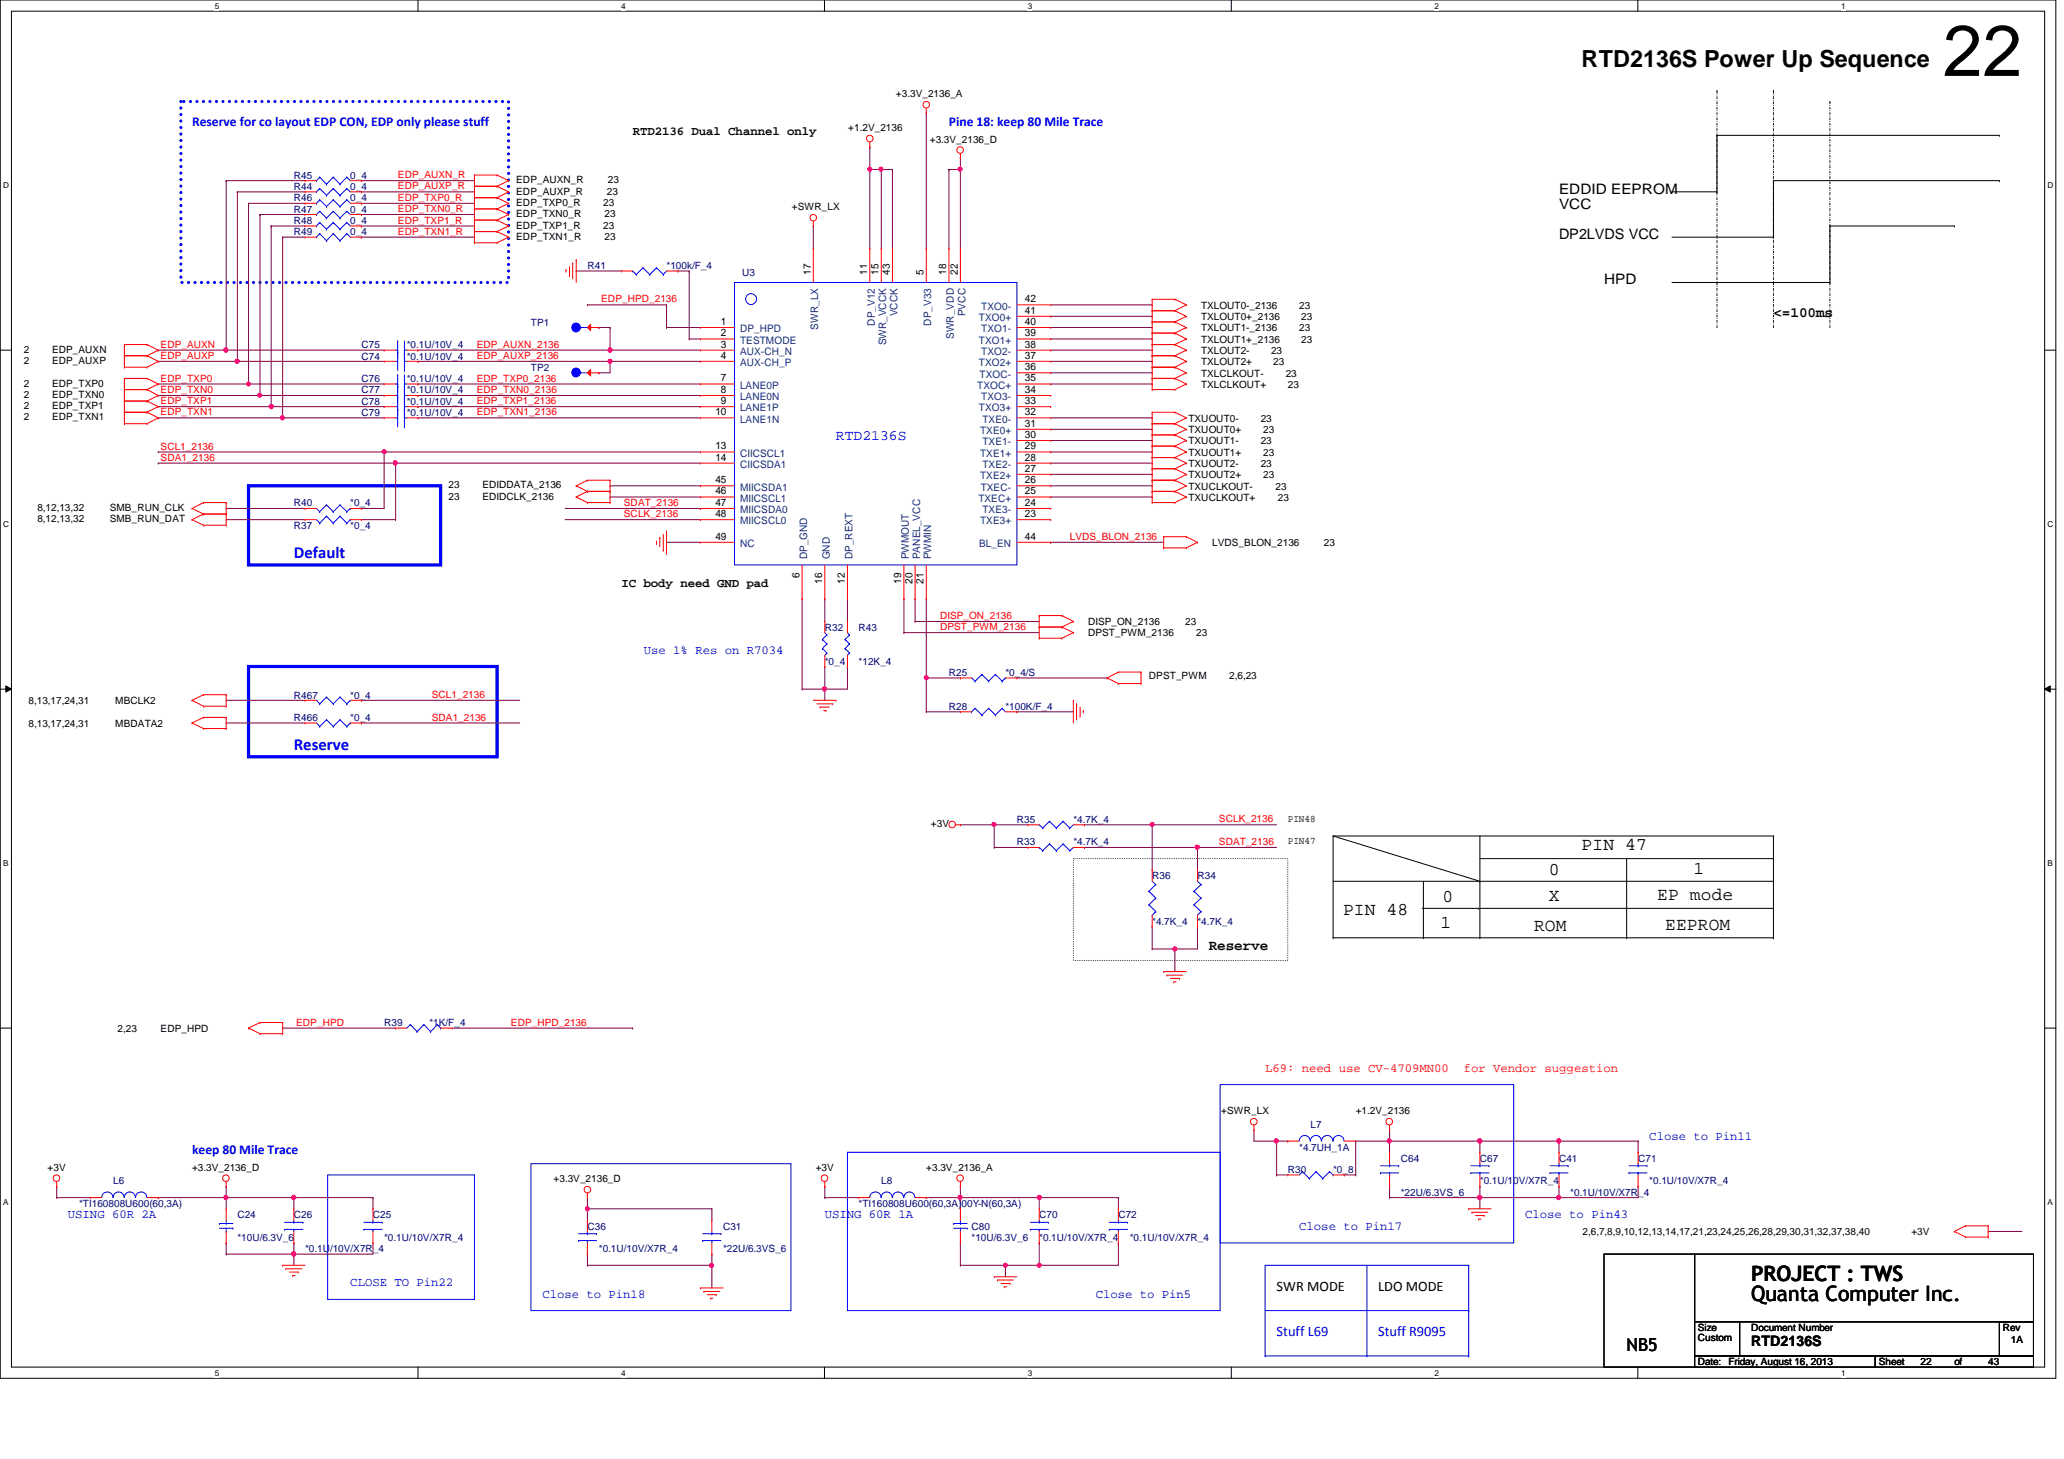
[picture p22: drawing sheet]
<svg xmlns="http://www.w3.org/2000/svg" width="297mm" height="210mm" viewBox="0 0 297 210" stroke-linecap="round" stroke-linejoin="round" font-family="sans-serif">
<defs><g id="words">
<text font-size="10.4" x="279.6" y="10.9">22</text>
<text font-size="3.4" x="227.6" y="9.7">RTD2136S Power Up Sequence</text>
<g font-size="3">
<text x="252" y="184.2">PROJECT : TWS</text>
<text x="252" y="187.2">Quanta Computer Inc.</text>
</g>
<g font-size="2.6">
<text x="222.9" y="125.9">0</text>
<text x="227.6" y="122.3">PIN 47</text>
<text x="243.7" y="125.8">1</text>
<text x="193.3" y="131.6">PIN 48</text>
<text x="207.6" y="129.8">0</text>
<text x="222.9" y="129.7">X</text>
<text x="238.5" y="129.5">EP mode</text>
<text x="207.3" y="133.6">1</text>
<text x="220.8" y="133.9">ROM</text>
<text x="239.6" y="133.7">EEPROM</text>
<text x="234.1" y="194.3">NB5</text>
</g>
<g font-size="2.4" fill="#00f">
<text x="42.3" y="80.3">Default</text>
<text x="42.3" y="107.9">Reserve</text>
</g>
<g font-size="2.1">
<text x="224.4" y="27.9">EDDID EEPROM</text>
<text x="224.4" y="34.4">DP2LVDS VCC</text>
<text x="224.4" y="30.1">VCC</text>
<text x="230.8" y="40.9">HPD</text>
<text x="255.2" y="45.6">&lt;=100ms</text>
<text x="173.9" y="136.6">Reserve</text>
<text x="183.7" y="185.7">SWR MODE</text>
<text x="198.3" y="185.7">LDO MODE</text>
<text x="252" y="193.7">RTD2136S</text>
</g>
<g font-size="2.1" fill="#00f">
<text x="120.3" y="63.4">RTD2136S</text>
<text x="183.7" y="192.2">Stuff L69</text>
<text x="198.3" y="192.2">Stuff R9095</text>
</g>
<g font-size="1.9" fill="#00f">
<text x="27.6" y="18.1">Reserve for co layout EDP CON, EDP only please stuff</text>
<text x="136.6" y="18.1">Pine 18: keep 80 Mile Trace</text>
<text x="27.6" y="166">keep 80 Mile Trace</text>
</g>
<g font-size="1.8">
<text x="91.1" y="19.4">RTD2136 Dual Channel only</text>
<text x="89.4" y="84.4">IC body need GND pad</text>
</g>
<g font-size="1.8" fill="#00f">
<text x="92.7" y="94">Use 1% Res on R7034</text>
<text x="237.4" y="164">Close to Pin11</text>
<text x="9.8" y="175.3">USING 60R 2A</text>
<text x="118.7" y="175.3">USING 60R 1A</text>
<text x="187" y="177">Close to Pin17</text>
<text x="219.5" y="175.3">Close to Pin43</text>
<text x="50.4" y="185.1">CLOSE TO Pin22</text>
<text x="78.1" y="186.7">Close to Pin18</text>
<text x="157.7" y="186.7">Close to Pin5</text>
</g>
<g font-size="1.8" fill="#f00">
<text x="182.1" y="154.2">L69: need use CV-4709MN00</text>
<text x="210.6" y="154.2">for Vendor suggestion</text>
</g>
<g font-size="1.5">
<text x="116.7" y="39.5" transform="rotate(-90 116.7 39.5)">17</text>
<text x="124.8" y="39.5" transform="rotate(-90 124.8 39.5)">11</text>
<text x="126.4" y="39.5" transform="rotate(-90 126.4 39.5)">15</text>
<text x="128.1" y="39.5" transform="rotate(-90 128.1 39.5)">43</text>
<text x="132.9" y="39.5" transform="rotate(-90 132.9 39.5)">5</text>
<text x="136.2" y="39.5" transform="rotate(-90 136.2 39.5)">18</text>
<text x="137.8" y="39.5" transform="rotate(-90 137.8 39.5)">22</text>
<text x="103.8" y="46.7">1</text>
<text x="147.5" y="46.7">40</text>
<text x="147.5" y="45.1">41</text>
<text x="147.5" y="43.5">42</text>
<text x="103.8" y="48.4">2</text>
<text x="103.8" y="50">3</text>
<text x="103.8" y="51.6">4</text>
<text x="147.5" y="53.3">36</text>
<text x="147.5" y="51.6">37</text>
<text x="147.5" y="50">38</text>
<text x="147.5" y="48.4">39</text>
<text x="103" y="59.7">10</text>
<text x="103.8" y="54.9">7</text>
<text x="103.8" y="56.5">8</text>
<text x="103.8" y="58.1">9</text>
<text x="147.5" y="59.7">32</text>
<text x="147.5" y="58.1">33</text>
<text x="147.5" y="56.5">34</text>
<text x="147.5" y="54.9">35</text>
<text x="103" y="64.6">13</text>
<text x="147.5" y="64.6">29</text>
<text x="147.5" y="63">30</text>
<text x="147.5" y="61.4">31</text>
<text x="103" y="66.3">14</text>
<text x="103" y="69.5">45</text>
<text x="103" y="71.1">46</text>
<text x="147.5" y="71.1">25</text>
<text x="147.5" y="69.5">26</text>
<text x="147.5" y="67.9">27</text>
<text x="147.5" y="66.3">28</text>
<text x="103" y="72.8">47</text>
<text x="103" y="74.4">48</text>
<text x="103" y="77.6">49</text>
<text x="147.5" y="74.4">23</text>
<text x="147.5" y="72.8">24</text>
<text x="147.5" y="77.6">44</text>
<text x="115.1" y="83.2" transform="rotate(-90 115.1 83.2)">6</text>
<text x="118.3" y="84" transform="rotate(-90 118.3 84)">16</text>
<text x="121.6" y="84" transform="rotate(-90 121.6 84)">12</text>
<text x="129.7" y="84" transform="rotate(-90 129.7 84)">19</text>
<text x="131.3" y="84" transform="rotate(-90 131.3 84)">20</text>
<text x="132.9" y="84" transform="rotate(-90 132.9 84)">21</text>
</g>
<g font-size="1.5" fill="#004080">
<text x="106.5" y="47.8">DP_HPD</text>
<text x="117.8" y="47.4" transform="rotate(-90 117.8 47.4)">SWR_LX</text>
<text x="125.9" y="46.9" transform="rotate(-90 125.9 46.9)">DP_V12</text>
<text x="129.2" y="45.5" transform="rotate(-90 129.2 45.5)">VCCK</text>
<text x="134" y="46.9" transform="rotate(-90 134 46.9)">DP_V33</text>
<text x="138.9" y="45.5" transform="rotate(-90 138.9 45.5)">PVCC</text>
<text x="140.9" y="46.2">TXO0+</text>
<text x="141.2" y="47.8">TXO1-</text>
<text x="141.2" y="44.5">TXO0-</text>
<text x="106.5" y="49.4">TESTMODE</text>
<text x="106.5" y="51.1">AUX-CH_N</text>
<text x="106.5" y="52.7">AUX-CH_P</text>
<text x="127.5" y="49.7" transform="rotate(-90 127.5 49.7)">SWR_VCCK</text>
<text x="137.3" y="48.7" transform="rotate(-90 137.3 48.7)">SWR_VDD</text>
<text x="140.9" y="52.7">TXO2+</text>
<text x="140.9" y="49.4">TXO1+</text>
<text x="141.2" y="51.1">TXO2-</text>
<text x="106.5" y="55.9">LANE0P</text>
<text x="106.5" y="57.6">LANE0N</text>
<text x="106.5" y="59.2">LANE1P</text>
<text x="140.6" y="55.9">TXOC+</text>
<text x="140.9" y="59.2">TXO3+</text>
<text x="141" y="54.3">TXOC-</text>
<text x="141.2" y="57.6">TXO3-</text>
<text x="106.5" y="60.8">LANE1N</text>
<text x="106.5" y="65.7">CIICSCL1</text>
<text x="141.1" y="65.7">TXE1+</text>
<text x="141.1" y="62.4">TXE0+</text>
<text x="141.4" y="64.1">TXE1-</text>
<text x="141.4" y="60.8">TXE0-</text>
<text x="106.5" y="67.3">CIICSDA1</text>
<text x="106.5" y="70.6">MIICSDA1</text>
<text x="141.1" y="68.9">TXE2+</text>
<text x="141.1" y="70.6">TXEC-</text>
<text x="141.4" y="67.3">TXE2-</text>
<text x="106.5" y="72.2">MIICSCL1</text>
<text x="106.5" y="73.8">MIICSDA0</text>
<text x="106.5" y="75.4">MIICSCL0</text>
<text x="140.8" y="72.2">TXEC+</text>
<text x="141.1" y="75.4">TXE3+</text>
<text x="141.4" y="73.8">TXE3-</text>
<text x="106.5" y="78.7">NC</text>
<text x="116.2" y="80.5" transform="rotate(-90 116.2 80.5)">DP_GND</text>
<text x="119.4" y="80.5" transform="rotate(-90 119.4 80.5)">GND</text>
<text x="122.7" y="80.5" transform="rotate(-90 122.7 80.5)">DP_REXT</text>
<text x="130.8" y="80.5" transform="rotate(-90 130.8 80.5)">PWMOUT</text>
<text x="132.4" y="80.5" transform="rotate(-90 132.4 80.5)">PANEL_VCC</text>
<text x="134" y="80.5" transform="rotate(-90 134 80.5)">PWMIN</text>
<text x="140.9" y="78.7">BL_EN</text>
</g>
<g font-size="1.4">
<text x="128.9" y="14">+3.3V_2136_A</text>
<text x="122.1" y="18.9">+1.2V_2136</text>
<text x="133.8" y="20.5">+3.3V_2136_D</text>
<text x="74.3" y="26.4">EDP_AUXN_R</text>
<text x="74.3" y="28">EDP_AUXP_R</text>
<text x="74.3" y="29.6">EDP_TXP0_R</text>
<text x="86.8" y="29.6">23</text>
<text x="87.3" y="28">23</text>
<text x="87.5" y="26.4">23</text>
<text x="74.3" y="31.2">EDP_TXN0_R</text>
<text x="74.3" y="32.9">EDP_TXP1_R</text>
<text x="74.3" y="34.5">EDP_TXN1_R</text>
<text x="86.8" y="32.9">23</text>
<text x="87" y="31.2">23</text>
<text x="87" y="34.5">23</text>
<text x="114" y="30.3">+SWR_LX</text>
<text x="172.8" y="47.7">TXLOUT1-_2136</text>
<text x="172.8" y="46.1">TXLOUT0+_2136</text>
<text x="172.8" y="44.4">TXLOUT0-_2136</text>
<text x="187" y="47.7">23</text>
<text x="187" y="44.4">23</text>
<text x="187.3" y="46.1">23</text>
<text x="3.4" y="50.8">2</text>
<text x="3.4" y="52.4">2</text>
<text x="7.5" y="50.8">EDP_AUXN</text>
<text x="7.5" y="52.4">EDP_AUXP</text>
<text x="172.8" y="52.5">TXLOUT2+</text>
<text x="172.8" y="50.9">TXLOUT2-</text>
<text x="172.8" y="49.3">TXLOUT1+_2136</text>
<text x="182.9" y="50.9">23</text>
<text x="183.2" y="52.5">23</text>
<text x="187.3" y="49.3">23</text>
<text x="3.4" y="55.6">2</text>
<text x="3.4" y="57.3">2</text>
<text x="3.4" y="58.9">2</text>
<text x="7.5" y="55.6">EDP_TXP0</text>
<text x="7.5" y="57.3">EDP_TXN0</text>
<text x="7.5" y="58.9">EDP_TXP1</text>
<text x="172.8" y="55.8">TXLCLKOUT+</text>
<text x="172.8" y="54.2">TXLCLKOUT-</text>
<text x="185" y="54.2">23</text>
<text x="185.3" y="55.8">23</text>
<text x="3.4" y="60.5">2</text>
<text x="7.5" y="60.5">EDP_TXN1</text>
<text x="171" y="60.7">TXUOUT0-</text>
<text x="171" y="62.3">TXUOUT0+</text>
<text x="171" y="65.5">TXUOUT1+</text>
<text x="171" y="63.9">TXUOUT1-</text>
<text x="181.4" y="60.7">23</text>
<text x="181.4" y="63.9">23</text>
<text x="181.8" y="62.3">23</text>
<text x="181.8" y="65.5">23</text>
<text x="64.6" y="70.3">23</text>
<text x="64.6" y="71.9">23</text>
<text x="69.4" y="70.3">EDIDDATA_2136</text>
<text x="69.4" y="71.9">EDIDCLK_2136</text>
<text x="171" y="68.8">TXUOUT2+</text>
<text x="171" y="67.2">TXUOUT2-</text>
<text x="171" y="70.4">TXUCLKOUT-</text>
<text x="181.4" y="67.2">23</text>
<text x="181.8" y="68.8">23</text>
<text x="183.6" y="70.4">23</text>
<text x="5.4" y="73.5">8,12,13,32</text>
<text x="5.4" y="75.1">8,12,13,32</text>
<text x="15.8" y="73.5">SMB_RUN_CLK</text>
<text x="15.8" y="75.1">SMB_RUN_DAT</text>
<text x="171" y="72.1">TXUCLKOUT+</text>
<text x="183.9" y="72.1">23</text>
<text x="174.5" y="78.6">LVDS_BLON_2136</text>
<text x="190.5" y="78.6">23</text>
<text x="156.6" y="89.9">DISP_ON_2136</text>
<text x="170.6" y="89.9">23</text>
<text x="156.6" y="91.6">DPST_PWM_2136</text>
<text x="172.2" y="91.6">23</text>
<text x="4.1" y="101.3">8,13,17,24,31</text>
<text x="16.6" y="101.3">MBCLK2</text>
<text x="165.4" y="97.7">DPST_PWM</text>
<text x="176.9" y="97.7">2,6,23</text>
<text x="4.1" y="104.6">8,13,17,24,31</text>
<text x="16.6" y="104.6">MBDATA2</text>
<text x="134" y="119">+3V</text>
<text x="185.3" y="118.2">PIN48</text>
<text x="185.3" y="121.5">PIN47</text>
<text x="16.9" y="148.5">2,23</text>
<text x="23.1" y="148.5">EDP_HPD</text>
<text x="175.8" y="160.3">+SWR_LX</text>
<text x="195.1" y="160.3">+1.2V_2136</text>
<text x="6.9" y="168.4">+3V</text>
<text x="27.6" y="168.4">+3.3V_2136_D</text>
<text x="79.7" y="170.1">+3.3V_2136_D</text>
<text x="117.4" y="168.4">+3V</text>
<text x="133.3" y="168.4">+3.3V_2136_A</text>
<text x="227.8" y="177.7">2,6,7,8,9,10,12,13,14,17,21,23,24,25,26,28,29,30,31,32,37,38,40</text>
<text x="275.1" y="177.7">+3V</text>
<text x="244.3" y="191.5">Size</text>
<text x="252" y="191.5">Document Number</text>
<text x="288.2" y="191.5">Rev</text>
<text x="244.3" y="196.4">Date:</text>
<text x="244.3" y="193">Custom</text>
<text x="248.7" y="196.4">Friday, August 16, 2013</text>
<text x="270.4" y="196.4">Sheet</text>
<text x="276.4" y="196.4">22</text>
<text x="281.3" y="196.4">of</text>
<text x="286.1" y="196.4">43</text>
<text x="289.4" y="193.2">1A</text>
</g>
<g font-size="1.4" fill="#000080">
<text x="42.3" y="25.7">R45</text>
<text x="42.3" y="27.3">R44</text>
<text x="42.3" y="29">R46</text>
<text x="50.4" y="25.7">0_4</text>
<text x="50.4" y="27.3">0_4</text>
<text x="50.4" y="29">0_4</text>
<text x="42.3" y="33.9">R49</text>
<text x="42.3" y="30.6">R47</text>
<text x="42.3" y="32.2">R48</text>
<text x="50.4" y="33.9">0_4</text>
<text x="50.4" y="30.6">0_4</text>
<text x="50.4" y="32.2">0_4</text>
<text x="84.5" y="38.7">R41</text>
<text x="95.9" y="38.7">*100k/F_4</text>
<text x="106.8" y="39.7">U3</text>
<text x="76.4" y="46.9">TP1</text>
<text x="52" y="51.7">C74</text>
<text x="52" y="50.1">C75</text>
<text x="58.5" y="51.7">*0.1U/10V_4</text>
<text x="58.5" y="50.1">*0.1U/10V_4</text>
<text x="76.4" y="53.3">TP2</text>
<text x="52" y="58.3">C78</text>
<text x="52" y="55">C76</text>
<text x="52" y="56.6">C77</text>
<text x="52" y="59.9">C79</text>
<text x="58.5" y="58.3">*0.1U/10V_4</text>
<text x="58.5" y="55">*0.1U/10V_4</text>
<text x="58.5" y="56.6">*0.1U/10V_4</text>
<text x="58.5" y="59.9">*0.1U/10V_4</text>
<text x="42.3" y="76.1">R37</text>
<text x="42.3" y="72.9">R40</text>
<text x="50.4" y="76.1">*0_4</text>
<text x="50.4" y="72.9">*0_4</text>
<text x="118.7" y="90.8">R32</text>
<text x="118.7" y="95.6">*0_4</text>
<text x="123.6" y="90.8">R43</text>
<text x="123.6" y="95.6">*12K_4</text>
<text x="42.3" y="100.5">R467</text>
<text x="50.4" y="100.5">*0_4</text>
<text x="136.6" y="97.2">R25</text>
<text x="144.7" y="97.2">*0_4/S</text>
<text x="42.3" y="103.8">R466</text>
<text x="50.4" y="103.8">*0_4</text>
<text x="136.6" y="102.1">R28</text>
<text x="144.7" y="102.1">*100K/F_4</text>
<text x="146.3" y="118.4">R35</text>
<text x="154.5" y="118.4">*4.7K_4</text>
<text x="146.3" y="121.6">R33</text>
<text x="154.5" y="121.6">*4.7K_4</text>
<text x="165.8" y="126.5">R36</text>
<text x="172.3" y="126.5">R34</text>
<text x="165.8" y="133">*4.7K_4</text>
<text x="172.3" y="133">*4.7K_4</text>
<text x="55.3" y="147.7">R39</text>
<text x="61.8" y="147.7">*1K/F_4</text>
<text x="187" y="165.5">*4.7UH_1A</text>
<text x="188.6" y="162.3">L7</text>
<text x="201.6" y="167.1">C64</text>
<text x="213" y="167.1">C67</text>
<text x="224.4" y="167.1">C41</text>
<text x="235.8" y="167.1">C71</text>
<text x="11.4" y="173.7">*TI160808U600(60,3A)</text>
<text x="16.3" y="170.4">L6</text>
<text x="123.6" y="173.7">*TI160808U600(60,3A)00Y-N(60,3A)</text>
<text x="126.8" y="170.4">L8</text>
<text x="185.3" y="168.8">R30</text>
<text x="191.9" y="168.8">*0_8</text>
<text x="201.6" y="172">*22U/6.3VS_6</text>
<text x="213" y="170.4">*0.1U/10V/X7R_4</text>
<text x="226" y="172">*0.1U/10V/X7R_4</text>
<text x="237.4" y="170.4">*0.1U/10V/X7R_4</text>
<text x="34.2" y="175.3">C24</text>
<text x="34.2" y="178.5">*10U/6.3V_6</text>
<text x="42.3" y="175.3">C26</text>
<text x="53.7" y="175.3">C25</text>
<text x="55.3" y="178.5">*0.1U/10V/X7R_4</text>
<text x="84.5" y="176.9">C36</text>
<text x="104.1" y="176.9">C31</text>
<text x="139.8" y="176.9">C80</text>
<text x="139.8" y="178.5">*10U/6.3V_6</text>
<text x="149.6" y="175.3">C70</text>
<text x="149.6" y="178.5">*0.1U/10V/X7R_4</text>
<text x="160.9" y="175.3">C72</text>
<text x="162.6" y="178.5">*0.1U/10V/X7R_4</text>
<text x="43.9" y="180.2">*0.1U/10V/X7R_4</text>
<text x="86.2" y="180.2">*0.1U/10V/X7R_4</text>
<text x="104.1" y="180.2">*22U/6.3VS_6</text>
</g>
<g font-size="1.4" fill="#f00">
<text x="57.3" y="28.9">EDP_TXP0_R</text>
<text x="57.3" y="27.3">EDP_AUXP_R</text>
<text x="57.3" y="25.7">EDP_AUXN_R</text>
<text x="57.3" y="33.8">EDP_TXN1_R</text>
<text x="57.3" y="32.2">EDP_TXP1_R</text>
<text x="57.3" y="30.5">EDP_TXN0_R</text>
<text x="86.5" y="43.5">EDP_HPD_2136</text>
<text x="23.1" y="51.6">EDP_AUXP</text>
<text x="23.1" y="50">EDP_AUXN</text>
<text x="68.6" y="51.6">EDP_AUXP_2136</text>
<text x="68.6" y="50">EDP_AUXN_2136</text>
<text x="23.1" y="58.2">EDP_TXP1</text>
<text x="23.1" y="54.9">EDP_TXP0</text>
<text x="23.1" y="56.6">EDP_TXN0</text>
<text x="23.1" y="59.8">EDP_TXN1</text>
<text x="68.6" y="56.6">EDP_TXN0_2136</text>
<text x="68.6" y="54.9">EDP_TXP0_2136</text>
<text x="68.6" y="59.8">EDP_TXN1_2136</text>
<text x="68.6" y="58.2">EDP_TXP1_2136</text>
<text x="23.1" y="64.7">SCL1_2136</text>
<text x="23.1" y="66.3">SDA1_2136</text>
<text x="89.8" y="72.8">SDAT_2136</text>
<text x="89.8" y="74.4">SCLK_2136</text>
<text x="154" y="77.7">LVDS_BLON_2136</text>
<text x="135.3" y="89.1">DISP_ON_2136</text>
<text x="135.3" y="90.7">DPST_PWM_2136</text>
<text x="62.1" y="100.4">SCL1_2136</text>
<text x="62.1" y="103.7">SDA1_2136</text>
<text x="175.4" y="118.3">SCLK_2136</text>
<text x="175.4" y="121.6">SDAT_2136</text>
<text x="42.6" y="147.6">EDP_HPD</text>
<text x="73.5" y="147.6">EDP_HPD_2136</text>
</g>
<g font-size="1.2">
<text x="30.9" y="1.2">5</text>
<text x="89.4" y="1.2">4</text>
<text x="147.9" y="1.2">3</text>
<text x="206.5" y="1.2">2</text>
<text x="265" y="1.2">1</text>
<text x=".5" y="27.1">D</text>
<text x="294.7" y="27.1">D</text>
<text x=".5" y="75.8">C</text>
<text x="294.7" y="75.8">C</text>
<text x=".5" y="124.6">B</text>
<text x="294.7" y="124.6">B</text>
<text x=".5" y="173.4">A</text>
<text x="294.7" y="173.4">A</text>
<text x="30.9" y="197.9">5</text>
<text x="89.4" y="197.9">4</text>
<text x="147.9" y="197.9">3</text>
<text x="206.5" y="197.9">2</text>
<text x="265" y="197.9">1</text>
</g>
</g></defs>
<path d="M0 0h295.9v198.3h-295.9zM1.6 1.6h292.7v195.1h-292.7z" fill="none" stroke="#000" stroke-width=".14"/>
<g fill="#fff">
<path d="M30.9 .2h.6v1.3h-.6z"/>
<path d="M30.9 196.8h.6v1.4h-.6z"/>
</g>
<path d="M60.2 0v1.6M60.2 196.7v1.6" fill="none" stroke="#000" stroke-width=".14"/>
<g fill="#fff">
<path d="M89.4 .2h.6v1.3h-.6z"/>
<path d="M89.4 196.8h.6v1.4h-.6z"/>
</g>
<path d="M118.7 0v1.6M118.7 196.7v1.6" fill="none" stroke="#000" stroke-width=".14"/>
<g fill="#fff">
<path d="M147.9 .2h.6v1.3h-.6z"/>
<path d="M147.9 196.8h.6v1.4h-.6z"/>
</g>
<path d="M177.2 0v1.6M177.2 196.7v1.6" fill="none" stroke="#000" stroke-width=".14"/>
<g fill="#fff">
<path d="M206.5 .2h.5v1.3h-.5z"/>
<path d="M206.5 196.8h.5v1.4h-.5z"/>
</g>
<path d="M235.7 0v1.6M235.7 196.7v1.6" fill="none" stroke="#000" stroke-width=".14"/>
<g fill="#fff">
<path d="M265 .2h.6v1.3h-.6z"/>
<path d="M265 196.8h.6v1.4h-.6z"/>
<path d="M.5 26h.8v1.3h-.8z"/>
<path d="M294.7 26h.8v1.3h-.8z"/>
<path d="M.5 74.8h.8v1.3h-.8z"/>
<path d="M294.7 74.8h.8v1.3h-.8z"/>
</g>
<path d="M0 50.4h1.6M294.3 50.4h1.6" fill="none" stroke="#000" stroke-width=".14"/>
<g fill="#fff">
<path d="M.5 123.5h.7v1.3h-.7z"/>
<path d="M294.7 123.5h.7v1.3h-.7z"/>
</g>
<path d="M0 99.1h1.6M.8 98.7l.8 .4-.8 .5zM294.3 99.1l.8-.4v.9zM294.3 99.1h1.6" fill="none" stroke="#000" stroke-width=".14"/>
<path d="M.8 98.7l.8 .4-.8 .5zM294.3 99.1l.8-.4v.9z" fill="#000"/>
<g fill="#fff">
<path d="M.5 172.3h.7v1.3h-.7z"/>
<path d="M294.7 172.3h.7v1.3h-.7z"/>
</g>
<g fill="none" stroke="#000" stroke-width=".14">
<path d="M247.1 19.5h.1M247.1 19.5h40.6M247.1 19.5v8.1M287.7 19.5h.1M240.6 27.6h6.5M240.6 34.1h14.6M247.1 27.6h.1M255.2 34.1h.1M255.2 26h.1M255.2 26v8.1M255.2 26h32.5M263.4 32.5h.1"/>
<path d="M263.4 32.5v8.1M263.4 32.5h17.9M281.3 32.5h.1M287.7 26h.1M240.6 40.6h22.8M263.4 40.6h.1M191.9 134.9h.1M191.9 120.3h63.3M191.9 120.3v14.6M191.9 134.9h63.3M191.9 126.8h63.3M191.9 120.3l21.1 6.5"/>
<path d="M204.7 130.7h8.1M204.8 134.9h.1M204.8 126.8v8.1M212.8 130.7h.1M213 134.9h.1M213 126.8h.1M213 120.3v14.6M213 123.5h42.2M213 130.7h42.2M234.1 134.9h.1M234.1 126.8h.1M234.1 123.5v11.4"/>
<path d="M255.2 120.3h.1M255.2 134.9h.1M255.2 126.8h.1M255.2 123.5h.1M255.2 130.7h.1M255.2 120.3v14.6M0 147.9h1.6M294.3 147.9h1.6"/>
</g>
<path d="M247.1 13h.1M255.2 13h.1M263.4 14.6h.1M247.1 47.1v-34.1M255.2 47.1v-34.1M263.4 47.1v-32.5" fill="none" stroke="#000" stroke-width=".14" stroke-dasharray=".3 .3 0 .3"/>
<path d="M154.5 123.5h30.8v14.7h-30.8z" fill="none" stroke="#000" stroke-width=".14" stroke-dasharray="0 .3"/>
<g fill="none" stroke="#00f" stroke-width=".14">
<path d="M175.6 156h42.2v22.8h-42.2zM47.2 169h21.1v17.9h-21.1zM76.4 167.4h37.4v21.2h-37.4zM122 165.8h53.6v22.8h-53.6zM182.1 195.1h.1M182.1 195.1h29.3M182.1 188.6h29.3M196.7 195.1h.1M196.7 182v13.1M211.4 182h.1M211.4 195.1h.1M211.4 188.6h.1"/>
<path d="M211.4 182h-29.3v13.1M211.4 182v13.1"/>
</g>
<path d="M26 14.6h47.2v26h-47.2z" fill="none" stroke="#00f" stroke-width=".47" stroke-dasharray="0 .9"/>
<path d="M35.8 69.9h27.6v11.4h-27.6zM35.8 95.9h35.7v13h-35.7z" fill="none" stroke="#00f" stroke-width=".47"/>
<g fill="none" stroke="#800040" stroke-width=".14">
<path d="M82.9 39h.1M82.9 39h6.5M97.6 39h.1M97.6 39h1.6M99.2 39h.1M99.2 39v9.8M126.8 24.4h.1M126.8 24.4h1.6M126.8 24.4v11.3M95.9 47.1h.1M95.9 47.1h4.9M99.2 48.8h.1"/>
<path d="M99.2 48.8h1.6"/>
</g>
<circle cx="126.8" cy="24.3" r=".3" fill="#f0f"/>
<circle cx="126.8" cy="24.3" r=".3" fill="none" stroke="#f0f" stroke-width=".14"/>
<g fill="none" stroke="#800040" stroke-width=".14">
<path d="M117 32.5h.1M117 32.5v3.2M125.2 21.1h.1M125.2 21.1v3.3M128.4 24.4h.1M128.4 24.4v11.3M151.2 78h.1M151.2 78h16.3M115.4 86.1h.1M115.4 99.1h.1M115.4 86.1v13M115.4 99.1h3.3"/>
<path d="M118.7 99.1h.1M118.7 99.1v1.7M122 86.1h.1M122 95.9h.1M122 86.1v3.3M122 95.9v3.2M131.7 89.4h.1M131.7 89.4h17.9M40.7 147.9h.1M40.7 147.9h16.2M65.1 147.9h26M91.1 147.9h.1"/>
</g>
<circle cx="118.6" cy="99.1" r=".31" fill="#f0f"/>
<circle cx="118.6" cy="99.1" r=".31" fill="none" stroke="#f0f" stroke-width=".14"/>
<g fill="none" stroke="#800040" stroke-width=".14">
<path d="M22.8 65h.1M22.8 65h78M32.6 73.2h.1M32.6 74.8h.1M32.6 73.2h11.3M32.6 74.8h11.3M52 73.2h.1M52 73.2h3.3M52 74.8h4.9M55.3 65h.1M56.9 66.6h.1M56.9 74.8h.1"/>
<path d="M56.9 66.6v8.2M118.7 86.1h.1M118.7 95.9h.1M118.7 99.1h.1M118.7 86.1v3.3M118.7 95.9v3.2M118.7 99.1h3.3M130.1 86.1h.1M130.1 86.1v4.9M131.7 86.1h.1M131.7 86.1v3.3M133.3 86.1h.1"/>
<path d="M133.3 86.1v11.4"/>
</g>
<circle cx="55.3" cy="65" r=".3" fill="#f0f"/>
<circle cx="55.3" cy="65" r=".3" fill="none" stroke="#f0f" stroke-width=".14"/>
<path d="M22.8 66.6h.1M22.8 66.6h78M56.9 66.6h.1" fill="none" stroke="#800040" stroke-width=".14"/>
<circle cx="56.9" cy="66.6" r=".31" fill="#f0f"/>
<circle cx="56.9" cy="66.6" r=".31" fill="none" stroke="#f0f" stroke-width=".14"/>
<path d="M32.6 104h.1M32.6 100.8h.1M32.6 104h11.3M32.6 100.8h11.3M52 100.8h.1M52 104h.1M52 104h22.8M52 100.8h22.8M156.1 118.7h.1M156.1 118.7h9.7M156.1 121.9h.1M156.1 121.9h16.2" fill="none" stroke="#800040" stroke-width=".14"/>
<circle cx="172.3" cy="121.9" r=".31" fill="#f0f"/>
<circle cx="172.3" cy="121.9" r=".31" fill="none" stroke="#f0f" stroke-width=".14"/>
<path d="M138.2 118.7h.1M138.2 118.7h9.8M143.1 118.7h.1M143.1 121.9h.1M143.1 121.9h4.9" fill="none" stroke="#800040" stroke-width=".14"/>
<circle cx="143" cy="118.6" r=".3" fill="#f0f"/>
<circle cx="143" cy="118.6" r=".3" fill="none" stroke="#f0f" stroke-width=".14"/>
<path d="M143.1 118.7h.1M143.1 118.7v3.2M165.8 118.7h.1M165.8 118.7v6.4M165.8 118.7h17.9" fill="none" stroke="#800040" stroke-width=".14"/>
<circle cx="165.8" cy="118.6" r=".3" fill="#f0f"/>
<circle cx="165.8" cy="118.6" r=".3" fill="none" stroke="#f0f" stroke-width=".14"/>
<path d="M165.8 133.3h.1M165.8 136.5h.1M165.8 133.3v3.2M165.8 136.5h3.3M169.1 136.5h.1M169.1 136.5v3.3" fill="none" stroke="#800040" stroke-width=".14"/>
<circle cx="169.1" cy="136.5" r=".3" fill="#f0f"/>
<circle cx="169.1" cy="136.5" r=".3" fill="none" stroke="#f0f" stroke-width=".14"/>
<g fill="none" stroke="#800040" stroke-width=".14">
<path d="M136.6 24.4h.1M136.6 24.4h1.6M136.6 24.4v11.3M138.2 22.7h.1M138.2 24.4h.1M138.2 22.7v13M22.8 52h.1M22.8 58.5h.1M22.8 55.2h.1M22.8 56.9h.1M22.8 52h11.4M22.8 58.5h16.2"/>
<path d="M22.8 55.2h13M22.8 56.9h14.6M84.5 43.9h.1M84.5 43.9h11.4M86.2 47.1h.1M86.2 53.6h.1M86.2 47.1h1.6M87.8 52h.1M87.8 50.4h.1M87.8 47.1h.1M87.8 47.1v3.3M87.8 52v1.6h-1.6"/>
<path d="M87.8 50.4h13M87.8 52h13M22.8 60.1h.1M22.8 60.1h17.9M169.1 136.5h.1M172.3 133.3h.1M172.3 121.9h.1M172.3 121.9v3.2M172.3 133.3v3.2h-3.2M172.3 121.9h11.4"/>
</g>
<circle cx="138.2" cy="24.3" r=".3" fill="#f0f"/>
<circle cx="138.2" cy="24.3" r=".3" fill="none" stroke="#f0f" stroke-width=".14"/>
<path d="M133.3 16.3h.1M133.3 16.3v19.4M125.2 24.4h.1M125.2 24.4h1.6M125.2 24.4v11.3M95.9 43.9h.1M95.9 43.9v3.2" fill="none" stroke="#800040" stroke-width=".14"/>
<circle cx="125.2" cy="24.3" r=".3" fill="#f0f"/>
<circle cx="125.2" cy="24.3" r=".3" fill="none" stroke="#f0f" stroke-width=".14"/>
<g fill="none" stroke="#800040" stroke-width=".14">
<path d="M8.2 170.7h.1M8.2 172.3h.1M8.2 172.3h4.8M8.2 170.7v1.6M22.8 172.3h.1M22.8 172.3h9.8M42.3 172.3h.1M42.3 172.3h11.4M53.7 172.3h.1M53.7 178.8h.1M53.7 172.3v1.6M53.7 178.8v1.6h-11.4"/>
<path d="M84.5 172.3h.1M84.5 172.3v1.6M42.3 180.4h.1M84.5 180.4h.1M84.5 182h.1M84.5 180.4v1.6M84.5 182h17.9"/>
</g>
<circle cx="102.4" cy="182" r=".3" fill="#f0f"/>
<circle cx="102.4" cy="182" r=".3" fill="none" stroke="#f0f" stroke-width=".14"/>
<path d="M32.6 172.3h.1M32.6 170.7h.1M32.6 170.7v3.2M32.6 172.3h9.7M84.5 173.9h.1M84.5 173.9h17.9M42.3 180.4h.1M42.3 180.4v1.6M102.4 180.4h.1M102.4 182h.1M102.4 180.4v4.9" fill="none" stroke="#800040" stroke-width=".14"/>
<circle cx="42.3" cy="172.3" r=".32" fill="#f0f"/>
<circle cx="42.3" cy="172.3" r=".32" fill="none" stroke="#f0f" stroke-width=".14"/>
<circle cx="32.5" cy="172.3" r=".31" fill="#f0f"/>
<circle cx="32.5" cy="172.3" r=".31" fill="none" stroke="#f0f" stroke-width=".14"/>
<path d="M42.3 172.3h.1M42.3 172.3v1.6M32.6 180.4h.1M32.6 180.4h9.7" fill="none" stroke="#800040" stroke-width=".14"/>
<circle cx="42.3" cy="180.4" r=".32" fill="#f0f"/>
<circle cx="42.3" cy="180.4" r=".32" fill="none" stroke="#f0f" stroke-width=".14"/>
<path d="M32.6 178.8h.1M32.6 178.8v1.6M42.3 178.8h.1M42.3 178.8v1.6M84.5 173.9h.1M84.5 173.9v1.7" fill="none" stroke="#800040" stroke-width=".14"/>
<circle cx="84.5" cy="173.9" r=".3" fill="#f0f"/>
<circle cx="84.5" cy="173.9" r=".3" fill="none" stroke="#f0f" stroke-width=".14"/>
<g fill="none" stroke="#800040" stroke-width=".14">
<path d="M102.4 173.9h.1M102.4 173.9v1.7M118.7 170.7h.1M118.7 172.3h.1M118.7 170.7v1.6M118.7 172.3h4.9M133.3 172.3h.1M133.3 172.3h16.3M138.2 170.7h.1M138.2 172.3h.1M138.2 178.8h.1M138.2 170.7v3.2"/>
<path d="M138.2 178.8v3.2"/>
</g>
<circle cx="149.5" cy="172.3" r=".31" fill="#f0f"/>
<circle cx="149.5" cy="172.3" r=".31" fill="none" stroke="#f0f" stroke-width=".14"/>
<circle cx="138.2" cy="172.3" r=".31" fill="#f0f"/>
<circle cx="138.2" cy="172.3" r=".31" fill="none" stroke="#f0f" stroke-width=".14"/>
<path d="M149.6 172.3h.1M149.6 178.8h.1M149.6 172.3v1.6M149.6 178.8v3.2h-4.9M144.7 182h.1" fill="none" stroke="#800040" stroke-width=".14"/>
<circle cx="149.6" cy="182" r=".3" fill="#f0f"/>
<circle cx="149.6" cy="182" r=".3" fill="none" stroke="#f0f" stroke-width=".14"/>
<circle cx="144.7" cy="182" r=".3" fill="#f0f"/>
<circle cx="144.7" cy="182" r=".3" fill="none" stroke="#f0f" stroke-width=".14"/>
<g fill="none" stroke="#800040" stroke-width=".14">
<path d="M149.6 172.3h.1M149.6 172.3h11.3M160.9 172.3h.1M160.9 178.8h.1M160.9 178.8v3.2h-11.3M160.9 172.3v1.6M213 164.2h.1M213 164.2h11.4M138.2 182h.1M138.2 182h6.5M144.7 182h.1M144.7 182v1.7"/>
<path d="M149.6 182h.1"/>
</g>
<circle cx="224.3" cy="164.1" r=".31" fill="#f0f"/>
<circle cx="224.3" cy="164.1" r=".31" fill="none" stroke="#f0f" stroke-width=".14"/>
<circle cx="213" cy="164.1" r=".32" fill="#f0f"/>
<circle cx="213" cy="164.1" r=".32" fill="none" stroke="#f0f" stroke-width=".14"/>
<path d="M213 172.3h.1M213 172.3h11.4M224.4 164.2h.1M224.4 164.2v1.6" fill="none" stroke="#800040" stroke-width=".14"/>
<circle cx="224.3" cy="172.3" r=".31" fill="#f0f"/>
<circle cx="224.3" cy="172.3" r=".31" fill="none" stroke="#f0f" stroke-width=".14"/>
<circle cx="213" cy="172.3" r=".32" fill="#f0f"/>
<circle cx="213" cy="172.3" r=".32" fill="none" stroke="#f0f" stroke-width=".14"/>
<g fill="none" stroke="#800040" stroke-width=".14">
<path d="M180.5 162.6h.1M180.5 162.6v1.6h3.2M183.7 164.2h.1M195.1 164.2h.1M195.1 164.2h17.9M200 162.6h.1M200 164.2h.1M200 162.6v3.2M213 164.2h.1M213 170.7h.1M213 164.2v1.6M213 170.7v1.6"/>
<path d="M224.4 170.7h.1M224.4 170.7v1.6"/>
</g>
<circle cx="199.9" cy="164.1" r=".31" fill="#f0f"/>
<circle cx="199.9" cy="164.1" r=".31" fill="none" stroke="#f0f" stroke-width=".14"/>
<g fill="none" stroke="#800040" stroke-width=".14">
<path d="M32.6 26h.1M32.6 26v24.4h-9.8M32.6 26h11.3M22.8 50.4h.1M55.3 65h.1M55.3 65v8.2M200 172.3h.1M200 170.7h.1M200 172.3h13M200 170.7v1.6M213 172.3h.1M213 172.3v1.6"/>
<path d="M224.4 164.2h.1M224.4 172.3h.1M224.4 164.2h11.4M235.8 164.2h.1M235.8 170.7h.1M235.8 170.7v1.6h-11.4M235.8 164.2v1.6"/>
</g>
<circle cx="32.5" cy="50.4" r=".31" fill="#f0f"/>
<circle cx="32.5" cy="50.4" r=".31" fill="none" stroke="#f0f" stroke-width=".14"/>
<path d="M34.2 27.6h.1M34.2 27.6h9.7M34.2 27.6v24.4" fill="none" stroke="#800040" stroke-width=".14"/>
<circle cx="34.1" cy="52" r=".31" fill="#f0f"/>
<circle cx="34.1" cy="52" r=".31" fill="none" stroke="#f0f" stroke-width=".14"/>
<path d="M35.8 29.3h.1M35.8 29.3h8.1M35.8 29.3v25.9" fill="none" stroke="#800040" stroke-width=".14"/>
<circle cx="35.8" cy="55.2" r=".3" fill="#f0f"/>
<circle cx="35.8" cy="55.2" r=".3" fill="none" stroke="#f0f" stroke-width=".14"/>
<path d="M37.4 30.9h.1M37.4 30.9h6.5M37.4 30.9v26" fill="none" stroke="#800040" stroke-width=".14"/>
<circle cx="37.4" cy="56.8" r=".3" fill="#f0f"/>
<circle cx="37.4" cy="56.8" r=".3" fill="none" stroke="#f0f" stroke-width=".14"/>
<path d="M39 32.5h.1M39 32.5h4.9M39 32.5v26" fill="none" stroke="#800040" stroke-width=".14"/>
<circle cx="39" cy="58.5" r=".31" fill="#f0f"/>
<circle cx="39" cy="58.5" r=".31" fill="none" stroke="#f0f" stroke-width=".14"/>
<path d="M40.7 34.1h.1M40.7 34.1h3.2M40.7 34.1v26" fill="none" stroke="#800040" stroke-width=".14"/>
<circle cx="40.6" cy="60.1" r=".3" fill="#f0f"/>
<circle cx="40.6" cy="60.1" r=".3" fill="none" stroke="#f0f" stroke-width=".14"/>
<g fill="none" stroke="#800040" stroke-width=".14">
<path d="M52 34.1h.1M52 32.5h.1M52 30.9h.1M52 29.3h.1M52 27.6h.1M52 26h.1M52 34.1h16.3M52 32.5h16.3M52 30.9h16.3M52 29.3h16.3M52 27.6h16.3M52 26h16.3"/>
<path d="M32.6 50.4h.1M32.6 50.4h22.7M34.2 52h.1M34.2 52h21.1M35.8 55.2h.1M35.8 55.2h19.5M37.4 56.9h.1M37.4 56.9h17.9M39 58.5h.1M39 58.5h16.3M60.2 56.9h.1M60.2 55.2h.1"/>
<path d="M60.2 52h.1M60.2 55.2h40.6M60.2 52h27.6M60.2 56.9h40.6M151.2 55.2h14.6M151.2 53.6h14.6M151.2 52h14.6M151.2 43.9h14.6M151.2 45.5h14.6M151.2 47.1h14.6M151.2 48.8h14.6M151.2 50.4h14.6"/>
<path d="M165.8 55.2h.1M165.8 53.6h.1M165.8 52h.1M165.8 43.9h.1M165.8 45.5h.1M165.8 47.1h.1M165.8 48.8h.1M165.8 50.4h.1M40.7 60.1h.1M40.7 60.1h14.6M87.8 69.9h.1M87.8 71.5h.1"/>
<path d="M87.8 71.5h13M87.8 69.9h13M151.2 71.5h14.6M151.2 69.9h14.6M151.2 68.2h14.6M151.2 66.6h14.6M151.2 65h14.6M151.2 63.4h14.6M151.2 61.8h14.6M151.2 60.1h14.6M165.8 71.5h.1M165.8 69.9h.1"/>
<path d="M165.8 68.2h.1M165.8 66.6h.1M165.8 65h.1M165.8 63.4h.1M165.8 61.8h.1M165.8 60.1h.1M130.1 91h.1M130.1 91h19.5M133.3 97.5h4.9M138.2 97.5h.1M146.3 97.5h13M159.3 97.5h.1"/>
</g>
<circle cx="87.8" cy="52" r=".3" fill="#f0f"/>
<circle cx="87.8" cy="52" r=".3" fill="none" stroke="#f0f" stroke-width=".14"/>
<path d="M60.2 58.5h.1M60.2 50.4h.1M60.2 58.5h40.6M60.2 50.4h27.6M60.2 60.1h.1M60.2 60.1h40.6" fill="none" stroke="#800040" stroke-width=".14"/>
<circle cx="87.8" cy="50.4" r=".31" fill="#f0f"/>
<circle cx="87.8" cy="50.4" r=".31" fill="none" stroke="#f0f" stroke-width=".14"/>
<g fill="none" stroke="#800040" stroke-width=".14">
<path d="M81.3 73.2h19.5M81.3 74.8h19.5M95.9 78h.1M95.9 78h4.9M100.8 73.2h.1M100.8 74.8h.1M133.3 97.5h.1M133.3 97.5v4.9M133.3 102.4h.1M133.3 102.4h4.9M146.3 102.4h.1M146.3 102.4h8.2"/>
<path d="M286.1 177.2h.1M286.1 177.2h4.9"/>
</g>
<circle cx="133.3" cy="97.5" r=".3" fill="#f0f"/>
<circle cx="133.3" cy="97.5" r=".3" fill="none" stroke="#f0f" stroke-width=".14"/>
<path d="M183.7 169h.1M183.7 169h1.6M185.3 164.2h.1M185.3 164.2h-1.6v4.8M193.5 169h.1M193.5 169h1.6M195.1 169h.1M195.1 164.2v4.8" fill="none" stroke="#800040" stroke-width=".14"/>
<circle cx="183.7" cy="164.1" r=".31" fill="#f0f"/>
<circle cx="183.7" cy="164.1" r=".31" fill="none" stroke="#f0f" stroke-width=".14"/>
<g fill="none" stroke="#f00" stroke-width=".14">
<path d="M133.3 16.3h.1M133.3 15.6v.7M43.9 26h.1M43.9 26h1.6M50.4 26h1.6M52 26h.1M68.3 25.2h.1M68.3 26.8h.1M68.3 28.4h.1M68.3 30.1h.1M68.3 31.7h.1M68.3 33.3h.1"/>
<path d="M68.3 34.9h.1M68.3 25.2h3.2M68.3 25.2v9.7M68.3 26.8h3.2M68.3 28.4h3.2M68.3 30.1h3.2M68.3 31.7h3.2M68.3 33.3h3.2M68.3 34.9h3.2M71.5 25.2h.1M71.5 26.8h.1M71.5 28.4h.1"/>
<path d="M71.5 30.1h.1M71.5 31.7h.1M71.5 33.3h.1M71.5 34.9h.1M71.5 25.2l1.7 .8M71.5 26.8l1.7 .8M71.5 28.4l1.7 .9M71.5 30.1l1.7 .8M71.5 31.7l1.7 .8M71.5 33.3l1.7 .8M73.2 26h.1M73.2 27.6h.1"/>
<path d="M73.2 29.3h.1M73.2 30.9h.1M73.2 32.5h.1M73.2 34.1h.1M73.2 26l-1.7 .8M73.2 27.6l-1.7 .8M73.2 29.3l-1.7 .8M73.2 30.9l-1.7 .8M73.2 32.5l-1.7 .8M73.2 34.1l-1.7 .8M81.4 38.8h.1M81.4 38.8v.4"/>
<path d="M82 39.7h.1M82 38.4v1.3M82.4 37.8h.1M82.4 37.8v2.3M82.9 37.4h.1M82.9 37.4v3.2M117 32.5h.1M117 31.8v.7M125.2 21.1h.1M125.2 20.4v.7M138.2 22.7h.1M138.2 22.1v.6"/>
<path d="M17.9 51.2h.1M17.9 49.6h.1M17.9 52.8h.1M17.9 56h.1M17.9 54.4h.1M17.9 57.7h.1M17.9 59.3h.1M17.9 51.2h3.3M17.9 52.8h3.3M17.9 49.6h3.3M17.9 54.4h3.3M17.9 56h3.3"/>
<path d="M17.9 49.6v3.2M17.9 54.4v6.6M17.9 57.7h3.3M17.9 59.3h3.3M21.2 49.6h.1M21.2 51.2h.1M21.2 52.8h.1M21.2 54.4h.1M21.2 56h.1M21.2 57.7h.1M21.2 59.3h.1M21.2 49.6l1.6 .8"/>
<path d="M21.2 51.2l1.6 .8M21.2 54.4l1.6 .8M21.2 56l1.6 .9M21.2 57.7l1.6 .8M21.2 59.3l1.6 .8M22.8 50.4h.1M22.8 52h.1M22.8 55.2h.1M22.8 56.9h.1M22.8 58.5h.1M22.8 50.4l-1.6 .8M22.8 52l-1.6 .8"/>
<path d="M22.8 55.2l-1.6 .8M22.8 56.9l-1.6 .8M22.8 58.5l-1.6 .8M55.3 52h.1M55.3 58.5h.1M55.3 52h1.6M55.3 58.5h1.6M58.5 52h1.7M58.5 58.5h1.7M60.2 52h.1M60.2 58.5h.1M165.8 51.2h.1"/>
<path d="M165.8 52.8h.1M165.8 49.6h.1M165.8 47.9h.1M165.8 46.3h.1M165.8 44.7h.1M165.8 43.1h.1M165.8 54.4h.1M165.8 56h.1M165.8 59.3h.1M165.8 51.2h3.3M165.8 43.1v12.9M165.8 59.3v13"/>
<path d="M165.8 52.8h3.3M165.8 49.6h3.3M165.8 47.9h3.3M165.8 46.3h3.3M165.8 44.7h3.3M165.8 43.1h3.3M165.8 54.4h3.3M165.8 56h3.3M165.8 59.3h3.3M169.1 51.2h.1M169.1 52.8h.1M169.1 49.6h.1"/>
<path d="M169.1 47.9h.1M169.1 46.3h.1M169.1 44.7h.1M169.1 43.1h.1M169.1 54.4h.1M169.1 56h.1M169.1 59.3h.1M169.1 51.2l1.6 .8M169.1 49.6l1.6 .8M169.1 47.9l1.6 .9M169.1 46.3l1.6 .8M169.1 44.7l1.6 .8"/>
<path d="M169.1 43.1l1.6 .8M169.1 54.4l1.6 .8M169.1 52.8l1.6 .8M169.1 59.3l1.6 .8M170.7 52h.1M170.7 50.4h.1M170.7 48.8h.1M170.7 47.1h.1M170.7 45.5h.1M170.7 43.9h.1M170.7 55.2h.1M170.7 53.6h.1"/>
<path d="M170.7 52l-1.6 .8M170.7 50.4l-1.6 .8M170.7 48.8l-1.6 .8M170.7 47.1l-1.6 .8M170.7 45.5l-1.6 .8M170.7 43.9l-1.6 .8M170.7 55.2l-1.6 .8M170.7 53.6l-1.6 .8M17.9 61h.1M17.9 61h3.3M21.2 61h.1M22.8 60.1h.1"/>
<path d="M22.8 60.1l-1.6 .9M27.6 73.2h.1M27.6 74.8h.1M27.6 73.2l1.7 .8M27.6 74.8l1.7 .8M29.3 72.3h.1M29.3 74h.1M29.3 75.6h.1M29.3 72.3l-1.7 .9M29.3 72.3h3.3M29.3 74h3.3M29.3 74l-1.7 .8"/>
<path d="M29.3 75.6h3.3M32.6 72.3h.1M32.6 74h.1M32.6 75.6h.1M32.6 72.3v3.3M82.9 69.9h.1M82.9 71.5h.1M82.9 69.9l1.6 .8M82.9 71.5l1.6 .8M84.5 69.1h.1M84.5 70.7h.1M84.5 72.3h.1"/>
<path d="M84.5 72.3h3.3M84.5 69.1l-1.6 .8M84.5 69.1h3.3M84.5 70.7h3.3M84.5 70.7l-1.6 .8M87.8 69.1h.1M87.8 70.7h.1M87.8 72.3h.1M87.8 69.1v3.2M94.5 78.2h.1M94.5 77.9v.3M95 77.3h.1"/>
<path d="M95 77.3v1.4M95.5 79.2h.1M95.5 76.9v2.3M95.9 79.6h.1M95.9 76.4v3.2M165.8 61h.1M165.8 62.6h.1M165.8 65.8h.1M165.8 64.2h.1M165.8 69.1h.1M165.8 67.4h.1M165.8 70.7h.1"/>
<path d="M165.8 72.3h.1M165.8 72.3h3.3M165.8 69.1h3.3M165.8 70.7h3.3M165.8 61h3.3M165.8 62.6h3.3M165.8 64.2h3.3M165.8 65.8h3.3M165.8 67.4h3.3M167.5 77.2h.1M167.5 78.8h.1M167.5 77.2h3.2"/>
<path d="M167.5 77.2v1.6M167.5 78.8h3.2M169.1 61h.1M169.1 62.6h.1M169.1 64.2h.1M169.1 65.8h.1M169.1 67.4h.1M169.1 69.1h.1M169.1 70.7h.1M169.1 72.3h.1M169.1 61l1.6 .8M169.1 64.2l1.6 .8"/>
<path d="M169.1 62.6l1.6 .8M169.1 67.4l1.6 .8M169.1 65.8l1.6 .8M169.1 69.1l1.6 .8M169.1 70.7l1.6 .8M170.7 77.2h.1M170.7 78.8h.1M170.7 60.1h.1M170.7 61.8h.1M170.7 65h.1M170.7 63.4h.1M170.7 68.2h.1"/>
<path d="M170.7 66.6h.1M170.7 69.9h.1M170.7 71.5h.1M170.7 77.2l1.6 .8M170.7 60.1l-1.6 .9M170.7 61.8l-1.6 .8M170.7 65l-1.6 .8M170.7 63.4l-1.6 .8M170.7 68.2l-1.6 .9M170.7 66.6l-1.6 .8M170.7 69.9l-1.6 .8M170.7 71.5l-1.6 .8"/>
<path d="M172.3 78h.1M172.3 78l-1.6 .8M29.3 99.9h.1M29.3 99.9l-1.7 .9M29.3 99.9h3.3M32.6 99.9h.1M32.6 99.9v1.7M138.2 97.5h.1M138.2 97.5h1.6M144.7 97.5h1.6M146.3 97.5h.1M149.6 90.2h.1"/>
<path d="M149.6 91.8h.1M149.6 88.6h.1M149.6 90.2h3.2M149.6 88.6v3.2M149.6 91.8h3.2M149.6 88.6h3.2M152.8 90.2h.1M152.8 91.8h.1M152.8 88.6h.1M152.8 90.2l1.7 .8M152.8 88.6l1.7 .8M154.5 91h.1"/>
<path d="M154.5 89.4h.1M154.5 91l-1.7 .8M154.5 89.4l-1.7 .8M159.3 97.5h.1M159.3 97.5l1.6 .8M160.9 98.3h.1M160.9 96.7h.1M160.9 98.3h3.3M160.9 96.7h3.3M160.9 96.7l-1.6 .8M164.2 98.3h.1M164.2 96.7h.1"/>
<path d="M164.2 96.7v1.6M27.6 100.8h.1M27.6 104h.1M27.6 100.8l1.7 .8M27.6 104l1.7 .8M29.3 101.6h.1M29.3 103.2h.1M29.3 104.8h.1M29.3 101.6h3.3M29.3 103.2l-1.7 .8M29.3 103.2h3.3M29.3 104.8h3.3"/>
<path d="M32.6 101.6h.1M32.6 103.2h.1M32.6 104.8h.1M32.6 103.2v1.6M117 100.8h3.3M117.6 101.3h2.2M118 101.7h.1M118 101.7h1.3M118.5 102.2h.4M118.9 102.2h.1M119.8 101.3h.1M120.3 100.8h.1"/>
<path d="M137.5 118.7h.7M138.2 118.7h.1M154.5 100.8h.1M154.5 100.8v3.2M154.9 101.3h.1M154.9 101.3v2.2M155.4 103h.1M155.4 101.7v1.3M155.9 102.2h.1M155.9 102.2v.4M148 121.9h.1M148 121.9h1.6"/>
<path d="M154.5 121.9h1.6M156.1 121.9h.1M167.5 139.8h.1M167.5 139.8h3.2M35.8 147.9h.1M35.8 147.9l1.6 .8M37.4 147.1h.1M37.4 148.7h.1M37.4 147.1l-1.6 .8M37.4 147.1h3.3M37.4 148.7h3.3M40.7 147.1h.1"/>
<path d="M40.7 148.7h.1M40.7 147.1v1.6M167.9 140.3h.1M167.9 140.3h2.3M168.4 140.8h1.4M168.9 141.3h.1M168.9 141.3h.3M169.8 140.8h.1M8.2 170.7h.1M8.2 170v.7M32.6 170.7h.1M32.6 173.9h.1"/>
<path d="M32.6 178.8h.1M32.6 170v.7M32.6 173.9v1.7M32.6 177.2v1.6M42.3 178.8h.1M42.3 173.9h.1M42.3 173.9v1.7M42.3 177.2v1.6M84.5 172.3h.1M84.5 171.7v.6M118.7 170.7h.1M118.7 170v.7"/>
<path d="M138.2 170.7h.1M138.2 170v.7M149.6 178.8h.1M149.6 173.9h.1M149.6 173.9v1.7M149.6 177.2v1.6M180.5 162.6h.1M180.5 161.9v.7M200 162.6h.1M200 161.9v.7M211.4 173.9h.1M211.4 173.9h3.2"/>
<path d="M211.8 174.4h.1M211.8 174.4h2.3M212.3 174.9h1.3M212.8 175.4h.1M212.8 175.4h.3M213.6 174.9h.1M281.3 177.2h.1M281.3 177.2l1.6 .8M282.9 176.4h.1M282.9 178h.1M282.9 176.4l-1.6 .8M282.9 176.4h3.2"/>
<path d="M282.9 178h3.2M286.1 176.4h.1M286.1 178h.1M286.1 176.4v1.6M40.7 182h.1M40.7 182h3.2M41.1 182.5h.1M41.1 182.5h2.3M41.7 183h1.2M42.1 183.5h.1M42.1 183.5h.4M42.9 183h.1"/>
<path d="M100.8 185.3h.1M100.8 185.3h3.3M101.3 185.8h.1M101.3 185.8h2.3M101.8 186.3h1.3M102.3 186.8h.1M102.3 186.8h.3M103.1 186.3h.1M143.1 183.7h.1M143.1 183.7h3.2M143.5 184.1h.1M143.5 184.1h2.3"/>
<path d="M144.1 184.7h1.3M144.5 185.1h.1M144.5 185.1h.4M145.4 184.7h.1"/>
<circle cx="125.2" cy="19.9" r=".47"/>
<circle cx="133.3" cy="15.1" r=".47"/>
<circle cx="117" cy="31.3" r=".47"/>
<circle cx="138.2" cy="21.6" r=".47"/>
<circle cx="137" cy="118.6" r=".47"/>
<circle cx="8.1" cy="169.5" r=".47"/>
<circle cx="32.5" cy="169.5" r=".47"/>
<circle cx="84.5" cy="171.1" r=".47"/>
<circle cx="118.6" cy="169.5" r=".47"/>
<circle cx="138.2" cy="169.5" r=".47"/>
<circle cx="180.4" cy="161.4" r=".48"/>
<circle cx="199.9" cy="161.4" r=".47"/>
</g>
<path d="M230.8 180.4h13.1v16.3h-13.1zM243.9 180.4h48.7v9.8h-48.7zM243.9 190.2h6.5v4.9h-6.5zM243.9 195.1h26v1.6h-26zM250.4 190.2h42.2v4.9h-42.2zM269.9 195.1h22.7v1.6h-22.7zM287.7 190.2h4.9v4.9h-4.9z" fill="none" stroke="#000" stroke-width=".14"/>
<g fill="none" stroke="#00f" stroke-width=".14">
<path d="M45.5 26h.1M46 25.5h.1M46 25.5l1 1M46 25.5l-.5 .5M47 26.5h.1M48 25.5h.1M48 25.5l.9 1M48 25.5l-1 1M48.9 26.5h.1M49.9 25.5h.1M49.9 25.5l.5 .5M49.9 25.5l-1 1"/>
<path d="M56.9 52h.3M56.9 58.5h.3M57.2 50.7h.1M57.2 52h.1M57.2 57.2h.1M57.2 58.5h.1M57.2 50.7v2.6M57.2 57.2v2.6M58.2 52h.1M58.2 53.3h.1M58.2 58.5h.1M58.2 59.8h.1"/>
<path d="M58.2 52h.3M58.2 50.7v2.6M58.2 57.2v2.6M58.2 58.5h.3M139.8 97.5l.5 .5M140.3 98h.1M141.3 97h.1M141.3 97l-1 1M141.3 97l1 1M142.3 98h.1M143.3 97h.1M143.3 97l-1 1"/>
<path d="M143.3 97l.9 1M144.2 98h.1M144.7 97.5h.1M144.7 97.5l-.5 .5M149.6 121.9h.1M149.6 121.9l.5 .5M150.1 122.4h.1M151 121.4h.1M151 121.4l1 1M151 121.4l-.9 1M152 122.4h.1M153 121.4h.1"/>
<path d="M153 121.4l1 1M153 121.4l-1 1M154 122.4h.1M154.5 121.9l-.5 .5M31.6 176h.1M31.6 176h1.9M31.6 176.7h1.9M32.6 176h.1M32.6 177.2h.1M32.6 175.6v.4M32.6 176.7v.5M33.5 176.7h.1"/>
<path d="M41 176.9h.1M41 175.9h2.6M41 176.9h2.6M42.3 176.9h.1M42.3 175.9h.1M42.3 175.6v.3M42.3 176.9v.3M43.6 175.9h.1M148.3 176.9h.1M148.3 175.9h2.6M148.3 176.9h2.6M149.6 176.9h.1"/>
<path d="M149.6 175.9h.1M149.6 175.6v.3M149.6 176.9v.3M150.9 175.9h.1"/>
</g>
<circle cx="82.9" cy="47.1" r=".63" fill="#00f"/>
<g fill="none" stroke="#00f" stroke-width=".14">
<path d="M83.6 47.1h.1M83.6 47.1h.9"/>
<circle cx="82.9" cy="47.1" r=".63"/>
</g>
<path d="M84.5 47.1l.5-.4v.9z" fill="#f00"/>
<g fill="none" stroke="#f00" stroke-width=".14">
<path d="M43.9 34.1h.1M43.9 30.9h.1M43.9 32.5h.1M43.9 27.6h.1M43.9 34.1h1.6M43.9 30.9h1.6M43.9 32.5h1.6M43.9 27.6h1.6M50.4 34.1h1.6M50.4 30.9h1.6M50.4 32.5h1.6M50.4 27.6h1.6"/>
<path d="M52 34.1h.1M52 30.9h.1M52 32.5h.1M52 27.6h.1M89.4 39h.1M89.4 39h1.7M95.9 39h1.7M97.6 39h.1M55.3 50.4h.1M55.3 55.2h.1M55.3 56.9h.1M55.3 50.4h1.6"/>
<path d="M55.3 55.2h1.6M55.3 56.9h1.6M58.5 50.4h1.7M58.5 55.2h1.7M58.5 56.9h1.7M60.2 50.4h.1M60.2 55.2h.1M60.2 56.9h.1M84.5 47.1l.5-.4v.9zM84.5 47.1h1.7M86.2 47.1h.1M43.9 74.8h.1"/>
<path d="M43.9 74.8h1.6M50.4 74.8h1.6M52 74.8h.1M55.3 60.1h.1M55.3 60.1h1.6M58.5 60.1h1.7M60.2 60.1h.1M118.7 89.4h.1M118.7 95.9h.1M118.7 89.4v1.6M118.7 94.3v1.6M122 89.4h.1"/>
<path d="M122 95.9h.1M122 89.4v1.6M122 94.3v1.6M43.9 100.8h.1M43.9 100.8h1.6M50.4 100.8h1.6M52 100.8h.1M56.9 147.9h.1M56.9 147.9h1.6M63.4 147.9h1.7M65.1 147.9h.1M13 172.3h.1"/>
<path d="M13 172.3h1.6M21.2 172.3h1.6M22.8 172.3h.1M102.4 175.6h.1M102.4 175.6v1.6M102.4 178.8v1.6M123.6 172.3h.1M123.6 172.3h1.6M131.7 172.3h1.6M133.3 172.3h.1M160.9 178.8h.1M160.9 173.9h.1"/>
<path d="M160.9 173.9v1.7M160.9 177.2v1.6M185.3 169h.1M185.3 169h1.7M191.9 169h1.6M193.5 169h.1M213 170.7h.1M213 165.8h.1M213 165.8v1.6M213 169v1.7M224.4 170.7h.1M224.4 165.8h.1"/>
<path d="M224.4 165.8v1.6M224.4 169v1.7M235.8 170.7h.1M235.8 165.8h.1M235.8 165.8v1.6M235.8 169v1.7M102.4 180.4h.1"/>
</g>
<g fill="none" stroke="#00f" stroke-width=".14">
<path d="M45.5 34.1h.1M45.5 30.9h.1M45.5 32.5h.1M45.5 27.6h.1M46 33.6h.1M46 30.4h.1M46 32h.1M46 27.1h.1M46 33.6l1 1M46 33.6l-.5 .5M46 30.4l1 1M46 30.4l-.5 .5"/>
<path d="M46 32l1 1M46 32l-.5 .5M46 27.1l1 1M46 27.1l-.5 .5M47 34.6h.1M47 31.4h.1M47 33h.1M47 28.1h.1M48 33.6h.1M48 30.4h.1M48 32h.1M48 27.1h.1"/>
<path d="M48 33.6l.9 1M48 33.6l-1 1M48 30.4l.9 1M48 30.4l-1 1M48 32l.9 1M48 32l-1 1M48 27.1l.9 1M48 27.1l-1 1M48.9 34.6h.1M48.9 31.4h.1M48.9 33h.1M48.9 28.1h.1"/>
<path d="M49.9 33.6h.1M49.9 30.4h.1M49.9 32h.1M49.9 27.1h.1M49.9 33.6l.5 .5M49.9 33.6l-1 1M49.9 30.4l.5 .5M49.9 30.4l-1 1M49.9 32l.5 .5M49.9 32l-1 1M49.9 27.1l.5 .5M49.9 27.1l-1 1"/>
<path d="M91.1 39h.1M91.1 39l.5 .5M91.6 39.5h.1M92.5 38.5h.1M92.5 38.5l1 1M92.5 38.5l-.9 1M93.5 39.5h.1M94.5 38.5h.1M94.5 38.5l1 1M94.5 38.5l-1 1M95.5 39.5h.1M95.9 39l-.4 .5"/>
<path d="M56.9 50.4h.3M56.9 55.2h.3M56.9 56.9h.3M57.2 49.1h.1M57.2 50.4h.1M57.2 53.9h.1M57.2 55.2h.1M57.2 55.6h.1M57.2 56.9h.1M57.2 58.8h.1M57.2 49.1v2.6M57.2 53.9v4.3"/>
<path d="M57.2 58.8v2.6M58.2 50.4h.1M58.2 51.7h.1M58.2 55.2h.1M58.2 56.6h.1M58.2 56.9h.1M58.2 58.2h.1M58.2 50.4h.3M58.2 49.1v2.6M58.2 53.9v4.3M58.2 58.8v2.6M58.2 55.2h.3"/>
<path d="M58.2 56.9h.3M45.5 74.8l.5 .5M46 75.3h.1M47 74.3h.1M47 74.3l-1 1M47 74.3l1 1M48 75.3h.1M48.9 74.3h.1M48.9 74.3l-.9 1M48.9 74.3l1 1M49.9 75.3h.1M50.4 74.8h.1"/>
<path d="M50.4 74.8l-.5 .5M56.9 60.1h.3M57.2 60.1h.1M58.2 60.1h.1M58.2 61.4h.1M58.2 60.1h.3M118.4 92h.1M118.4 93.3h.1M118.4 92l.6 .6M118.4 93.3l.6 .6M118.7 94.3h.1M118.7 91l.3 .4"/>
<path d="M119 91.4h.1M119 92.6h.1M119 93.9h.1M119 91.4l-.6 .6M119 92.6l-.6 .7M119 93.9l-.3 .4M121.6 92h.1M121.6 93.3h.1M121.6 92l.7 .6M121.6 93.3l.7 .6M122 94.3h.1M122 91l.3 .4"/>
<path d="M122.3 91.4h.1M122.3 92.6h.1M122.3 93.9h.1M122.3 91.4l-.7 .6M122.3 92.6l-.7 .7M122.3 93.9l-.3 .4M45.5 100.8l.5 .5M46 101.3h.1M47 100.3h.1M47 100.3l-1 1M47 100.3l1 1M48 101.3h.1"/>
<path d="M48.9 100.3h.1M48.9 100.3l-.9 1M48.9 100.3l1 1M49.9 101.3h.1M50.4 100.8h.1M50.4 100.8l-.5 .5M59.1 147.4h.1M59.1 147.4l-.6 .5M59.1 147.4l.9 1M60 148.4h.1M61 147.4h.1M61 147.4l-1 1"/>
<path d="M61 147.4l1 1M62 148.4h.1M62.9 147.4h.1M62.9 147.4l-.9 1M62.9 147.4l.5 .5M63.4 147.9h.1M14.6 172.3a.8 .8 0 0 1 .8-.8 .8 .8 0 0 1 .9 .8M16.3 172.3a.78 .78 0 0 1 .8-.8 .78 .78 0 0 1 .8 .8M17.9 172.3a.78 .78 0 0 1 .8-.8 .78 .78 0 0 1 .8 .8M19.5 172.3a.8 .8 0 0 1 .8-.8 .8 .8 0 0 1 .8 .8M101.1 178.5h.1M101.1 178.5h2.7"/>
<path d="M101.1 177.5h2.7M102.4 177.5h.1M102.4 178.5h.1M102.4 177.2v.3M102.4 178.5v.3M103.8 177.5h.1M125.2 172.3a.8 .8 0 0 1 .8-.8 .8 .8 0 0 1 .8 .8M126.8 172.3a.78 .78 0 0 1 .8-.8 .78 .78 0 0 1 .8 .8M128.4 172.3a.8 .8 0 0 1 .8-.8 .8 .8 0 0 1 .8 .8M130.1 172.3a.78 .78 0 0 1 .8-.8 .78 .78 0 0 1 .8 .8M159.6 176.9h.1M159.6 175.9h2.7"/>
<path d="M159.6 176.9h2.7M160.9 176.9h.1M160.9 175.9h.1M160.9 175.6v.3M160.9 176.9v.3M162.3 175.9h.1M187.4 168.6h.1M187.4 168.6l-.4 .4M187.4 168.6l1 .9M188.4 169.5h.1M189.4 168.6h.1M189.4 168.6l-1 .9"/>
<path d="M189.4 168.6l1 .9M190.4 169.5h.1M191.3 168.6h.1M191.3 168.6l-.9 .9M191.3 168.6l.6 .4M191.9 169h.1M211.7 168.7h.1M211.7 167.7h2.6M211.7 168.7h2.6M213 168.7h.1M213 167.7h.1M213 167.4v.3"/>
<path d="M213 168.7v.3M214.3 167.7h.1M223.1 168.7h.1M223.1 167.7h2.6M223.1 168.7h2.6M224.4 168.7h.1M224.4 167.7h.1M224.4 167.4v.3M224.4 168.7v.3M225.7 167.7h.1M234.4 168.7h.1M234.4 167.7h2.6"/>
<path d="M234.4 168.7h2.6M235.8 168.7h.1M235.8 167.7h.1M235.8 167.4v.3M235.8 168.7v.3M237 167.7h.1"/>
</g>
<circle cx="82.9" cy="53.6" r=".63" fill="#00f"/>
<g fill="none" stroke="#00f" stroke-width=".14">
<path d="M83.6 53.6h.1M83.6 53.6h.9"/>
<circle cx="82.9" cy="53.6" r=".63"/>
</g>
<path d="M84.5 53.6l.5-.4v.9z" fill="#f00"/>
<g fill="none" stroke="#f00" stroke-width=".14">
<path d="M43.9 29.3h.1M43.9 29.3h1.6M50.4 29.3h1.6M52 29.3h.1M117 35.7h.1M117 35.7v4.9M125.2 35.7h.1M125.2 35.7v4.9M126.8 35.7h.1M126.8 35.7v4.9M128.4 35.7h.1M128.4 35.7v4.9"/>
<path d="M133.3 35.7h.1M133.3 35.7v4.9M136.6 35.7h.1M136.6 35.7v4.9M138.2 35.7h.1M138.2 35.7v4.9M84.5 53.6l.5-.4v.9zM84.5 53.6h1.7M86.2 53.6h.1M100.8 47.1h.1M100.8 48.8h.1M100.8 50.4h.1"/>
<path d="M100.8 52h.1M100.8 55.2h.1M100.8 56.9h.1M100.8 58.5h.1M100.8 47.1h4.9M100.8 48.8h4.9M100.8 50.4h4.9M100.8 52h4.9M100.8 55.2h4.9M100.8 56.9h4.9M100.8 58.5h4.9M146.3 53.6h4.9"/>
<path d="M146.3 47.1h4.9M146.3 48.8h4.9M146.3 50.4h4.9M146.3 52h4.9M146.3 55.2h4.9M146.3 56.9h4.9M146.3 58.5h4.9M146.3 45.5h4.9M146.3 43.9h4.9M151.2 58.5h.1M151.2 56.9h.1M151.2 55.2h.1"/>
<path d="M151.2 53.6h.1M151.2 52h.1M151.2 50.4h.1M151.2 48.8h.1M151.2 47.1h.1M151.2 45.5h.1M151.2 43.9h.1M43.9 73.2h.1M43.9 73.2h1.6M50.4 73.2h1.6M52 73.2h.1M100.8 60.1h.1"/>
<path d="M100.8 65h.1M100.8 66.6h.1M100.8 69.9h.1M100.8 71.5h.1M100.8 73.2h.1M100.8 74.8h.1M100.8 78h.1M100.8 60.1h4.9M100.8 65h4.9M100.8 66.6h4.9M100.8 74.8h4.9M100.8 73.2h4.9"/>
<path d="M100.8 71.5h4.9M100.8 69.9h4.9M100.8 78h4.9M146.3 60.1h4.9M146.3 65h4.9M146.3 66.6h4.9M146.3 74.8h4.9M146.3 73.2h4.9M146.3 71.5h4.9M146.3 69.9h4.9M146.3 68.2h4.9M146.3 63.4h4.9"/>
<path d="M146.3 61.8h4.9M146.3 78h4.9M151.2 74.8h.1M151.2 73.2h.1M151.2 71.5h.1M151.2 69.9h.1M151.2 68.2h.1M151.2 66.6h.1M151.2 65h.1M151.2 63.4h.1M151.2 61.8h.1M151.2 60.1h.1"/>
<path d="M151.2 78h.1M115.4 86.1h.1M115.4 81.3v4.8M118.7 86.1h.1M118.7 81.3v4.8M122 86.1h.1M122 81.3v4.8M130.1 86.1h.1M130.1 81.3v4.8M131.7 86.1h.1M131.7 81.3v4.8M133.3 86.1h.1"/>
<path d="M133.3 81.3v4.8M43.9 104h.1M43.9 104h1.6M50.4 104h1.6M52 104h.1M138.2 102.4h.1M138.2 102.4h1.6M144.7 102.4h1.6M146.3 102.4h.1M148 118.7h.1M148 118.7h1.6M154.5 118.7h1.6"/>
<path d="M156.1 118.7h.1M165.8 125.1h.1M165.8 133.3h.1M165.8 125.1v1.7M165.8 131.7v1.6M172.3 125.1h.1M172.3 133.3h.1M172.3 125.1v1.7M172.3 131.7v1.6M53.7 178.8h.1M53.7 173.9h.1M53.7 173.9v1.7"/>
<path d="M53.7 177.2v1.6M84.5 175.6h.1M84.5 175.6v1.6M84.5 178.8v1.6M138.2 173.9h.1M138.2 178.8h.1M138.2 173.9v1.7M138.2 177.2v1.6M185.3 164.2h.1M185.3 164.2h1.7M193.5 164.2h1.6M195.1 164.2h.1"/>
<path d="M200 165.8h.1M200 170.7h.1M200 165.8v1.6M200 169v1.7M84.5 180.4h.1"/>
</g>
<g fill="none" stroke="#00f" stroke-width=".14">
<path d="M45.5 29.3h.1M46 28.7h.1M46 28.7l1 1M46 28.7l-.5 .6M47 29.7h.1M48 28.7h.1M48 28.7l.9 1M48 28.7l-1 1M48.9 29.7h.1M49.9 28.7h.1M49.9 28.7l.5 .6M49.9 28.7l-1 1"/>
<path d="M105.7 40.6h40.6v40.7h-40.6zM45.5 73.2l.5 .4M46 73.6h.1M47 72.6h.1M47 72.6l-1 1M47 72.6l1 1M48 73.6h.1M48.9 72.6h.1M48.9 72.6l-.9 1M48.9 72.6l1 1M49.9 73.6h.1M50.4 73.2h.1"/>
<path d="M50.4 73.2l-.5 .4M45.5 104l.5 .5M46 104.5h.1M47 103.5h.1M47 103.5l-1 1M47 103.5l1 1M48 104.5h.1M48.9 103.5h.1M48.9 103.5l-.9 1M48.9 103.5l1 1M49.9 104.5h.1M50.4 104h.1"/>
<path d="M50.4 104l-.5 .5M139.8 102.4h.1M140.3 101.9h.1M140.3 101.9l1 1M140.3 101.9l-.5 .5M141.3 102.9h.1M142.3 101.9h.1M142.3 101.9l1 1M142.3 101.9l-1 1M143.3 102.9h.1M144.2 101.9h.1M144.2 101.9l.5 .5"/>
<path d="M144.2 101.9l-.9 1M149.6 118.7h.1M149.6 118.7l.5 .4M150.1 119.1h.1M151 118.2h.1M151 118.2l1 .9M151 118.2l-.9 .9M152 119.1h.1M153 118.2h.1M153 118.2l1 .9M153 118.2l-1 .9M154 119.1h.1"/>
<path d="M154.5 118.7l-.5 .4M165.4 128.2h.1M165.4 130.2h.1M165.4 128.2l.9 1M165.4 130.2l.9 .9M165.8 131.7h.1M165.8 126.8l.5 .5M166.3 127.3h.1M166.3 129.2h.1M166.3 131.1h.1M166.3 127.3l-.9 .9M166.3 129.2l-.9 1"/>
<path d="M166.3 131.1l-.5 .6M171.8 128.2h.1M171.8 130.2h.1M171.8 128.2l1 1M171.8 130.2l1 .9M172.3 131.7h.1M172.3 126.8l.5 .5M172.8 127.3h.1M172.8 129.2h.1M172.8 131.1h.1M172.8 127.3l-1 .9M172.8 129.2l-1 1"/>
<path d="M172.8 131.1l-.5 .6M52.4 176.9h.1M52.4 175.9h2.6M52.4 176.9h2.6M53.7 176.9h.1M53.7 175.9h.1M53.7 175.6v.3M53.7 176.9v.3M55 175.9h.1M83.3 178.5h.1M83.3 177.5h2.5M83.3 178.5h2.5"/>
<path d="M84.5 178.5h.1M84.5 177.5h.1M84.5 177.2v.3M84.5 178.5v.3M85.8 177.5h.1M137.2 176h.1M137.2 176h2M137.2 176.7h2M138.2 176h.1M138.2 177.2h.1M138.2 175.6v.4M138.2 176.7v.5"/>
<path d="M139.2 176.7h.1M187 164.2a.78 .78 0 0 1 .8-.8 .78 .78 0 0 1 .7 .8M188.6 164.2a.78 .78 0 0 1 .8-.8 .78 .78 0 0 1 .8 .8M190.2 164.2a.8 .8 0 0 1 .8-.8 .8 .8 0 0 1 .8 .8M191.9 164.2a.78 .78 0 0 1 .7-.8 .78 .78 0 0 1 .8 .8M198.7 168.7h.1M198.7 168.7h2.6M198.7 167.7h2.6M200 167.7h.1M200 168.7h.1M200 167.4v.3M200 168.7v.3"/>
<path d="M201.3 167.7h.1"/>
<circle cx="108.1" cy="43" r=".78"/>
</g>
<circle cx="126.8" cy="24.3" r=".3" fill="#f0f"/>
<circle cx="126.8" cy="24.3" r=".3" fill="none" stroke="#f0f" stroke-width=".14"/>
<circle cx="118.6" cy="99.1" r=".31" fill="#f0f"/>
<circle cx="118.6" cy="99.1" r=".31" fill="none" stroke="#f0f" stroke-width=".14"/>
<circle cx="55.3" cy="65" r=".3" fill="#f0f"/>
<circle cx="55.3" cy="65" r=".3" fill="none" stroke="#f0f" stroke-width=".14"/>
<circle cx="56.9" cy="66.6" r=".31" fill="#f0f"/>
<circle cx="56.9" cy="66.6" r=".31" fill="none" stroke="#f0f" stroke-width=".14"/>
<circle cx="172.3" cy="121.9" r=".31" fill="#f0f"/>
<circle cx="172.3" cy="121.9" r=".31" fill="none" stroke="#f0f" stroke-width=".14"/>
<circle cx="143" cy="118.6" r=".3" fill="#f0f"/>
<circle cx="143" cy="118.6" r=".3" fill="none" stroke="#f0f" stroke-width=".14"/>
<circle cx="165.8" cy="118.6" r=".3" fill="#f0f"/>
<circle cx="165.8" cy="118.6" r=".3" fill="none" stroke="#f0f" stroke-width=".14"/>
<circle cx="169.1" cy="136.5" r=".3" fill="#f0f"/>
<circle cx="169.1" cy="136.5" r=".3" fill="none" stroke="#f0f" stroke-width=".14"/>
<circle cx="138.2" cy="24.3" r=".3" fill="#f0f"/>
<circle cx="138.2" cy="24.3" r=".3" fill="none" stroke="#f0f" stroke-width=".14"/>
<circle cx="125.2" cy="24.3" r=".3" fill="#f0f"/>
<circle cx="125.2" cy="24.3" r=".3" fill="none" stroke="#f0f" stroke-width=".14"/>
<circle cx="102.4" cy="182" r=".3" fill="#f0f"/>
<circle cx="102.4" cy="182" r=".3" fill="none" stroke="#f0f" stroke-width=".14"/>
<circle cx="42.3" cy="172.3" r=".32" fill="#f0f"/>
<circle cx="42.3" cy="172.3" r=".32" fill="none" stroke="#f0f" stroke-width=".14"/>
<circle cx="32.5" cy="172.3" r=".31" fill="#f0f"/>
<circle cx="32.5" cy="172.3" r=".31" fill="none" stroke="#f0f" stroke-width=".14"/>
<circle cx="42.3" cy="180.4" r=".32" fill="#f0f"/>
<circle cx="42.3" cy="180.4" r=".32" fill="none" stroke="#f0f" stroke-width=".14"/>
<circle cx="84.5" cy="173.9" r=".3" fill="#f0f"/>
<circle cx="84.5" cy="173.9" r=".3" fill="none" stroke="#f0f" stroke-width=".14"/>
<circle cx="149.5" cy="172.3" r=".31" fill="#f0f"/>
<circle cx="149.5" cy="172.3" r=".31" fill="none" stroke="#f0f" stroke-width=".14"/>
<circle cx="138.2" cy="172.3" r=".31" fill="#f0f"/>
<circle cx="138.2" cy="172.3" r=".31" fill="none" stroke="#f0f" stroke-width=".14"/>
<circle cx="149.6" cy="182" r=".3" fill="#f0f"/>
<circle cx="149.6" cy="182" r=".3" fill="none" stroke="#f0f" stroke-width=".14"/>
<circle cx="144.7" cy="182" r=".3" fill="#f0f"/>
<circle cx="144.7" cy="182" r=".3" fill="none" stroke="#f0f" stroke-width=".14"/>
<circle cx="224.3" cy="164.1" r=".31" fill="#f0f"/>
<circle cx="224.3" cy="164.1" r=".31" fill="none" stroke="#f0f" stroke-width=".14"/>
<circle cx="213" cy="164.1" r=".32" fill="#f0f"/>
<circle cx="213" cy="164.1" r=".32" fill="none" stroke="#f0f" stroke-width=".14"/>
<circle cx="224.3" cy="172.3" r=".31" fill="#f0f"/>
<circle cx="224.3" cy="172.3" r=".31" fill="none" stroke="#f0f" stroke-width=".14"/>
<circle cx="213" cy="172.3" r=".32" fill="#f0f"/>
<circle cx="213" cy="172.3" r=".32" fill="none" stroke="#f0f" stroke-width=".14"/>
<circle cx="199.9" cy="164.1" r=".31" fill="#f0f"/>
<circle cx="199.9" cy="164.1" r=".31" fill="none" stroke="#f0f" stroke-width=".14"/>
<circle cx="32.5" cy="50.4" r=".31" fill="#f0f"/>
<circle cx="32.5" cy="50.4" r=".31" fill="none" stroke="#f0f" stroke-width=".14"/>
<circle cx="34.1" cy="52" r=".31" fill="#f0f"/>
<circle cx="34.1" cy="52" r=".31" fill="none" stroke="#f0f" stroke-width=".14"/>
<circle cx="35.8" cy="55.2" r=".3" fill="#f0f"/>
<circle cx="35.8" cy="55.2" r=".3" fill="none" stroke="#f0f" stroke-width=".14"/>
<circle cx="37.4" cy="56.8" r=".3" fill="#f0f"/>
<circle cx="37.4" cy="56.8" r=".3" fill="none" stroke="#f0f" stroke-width=".14"/>
<circle cx="39" cy="58.5" r=".31" fill="#f0f"/>
<circle cx="39" cy="58.5" r=".31" fill="none" stroke="#f0f" stroke-width=".14"/>
<circle cx="40.6" cy="60.1" r=".3" fill="#f0f"/>
<circle cx="40.6" cy="60.1" r=".3" fill="none" stroke="#f0f" stroke-width=".14"/>
<circle cx="87.8" cy="52" r=".3" fill="#f0f"/>
<circle cx="87.8" cy="52" r=".3" fill="none" stroke="#f0f" stroke-width=".14"/>
<circle cx="87.8" cy="50.4" r=".31" fill="#f0f"/>
<circle cx="87.8" cy="50.4" r=".31" fill="none" stroke="#f0f" stroke-width=".14"/>
<circle cx="133.3" cy="97.5" r=".3" fill="#f0f"/>
<circle cx="133.3" cy="97.5" r=".3" fill="none" stroke="#f0f" stroke-width=".14"/>
<circle cx="183.7" cy="164.1" r=".31" fill="#f0f"/>
<circle cx="183.7" cy="164.1" r=".31" fill="none" stroke="#f0f" stroke-width=".14"/>
<use href="#words"/>
</svg>
